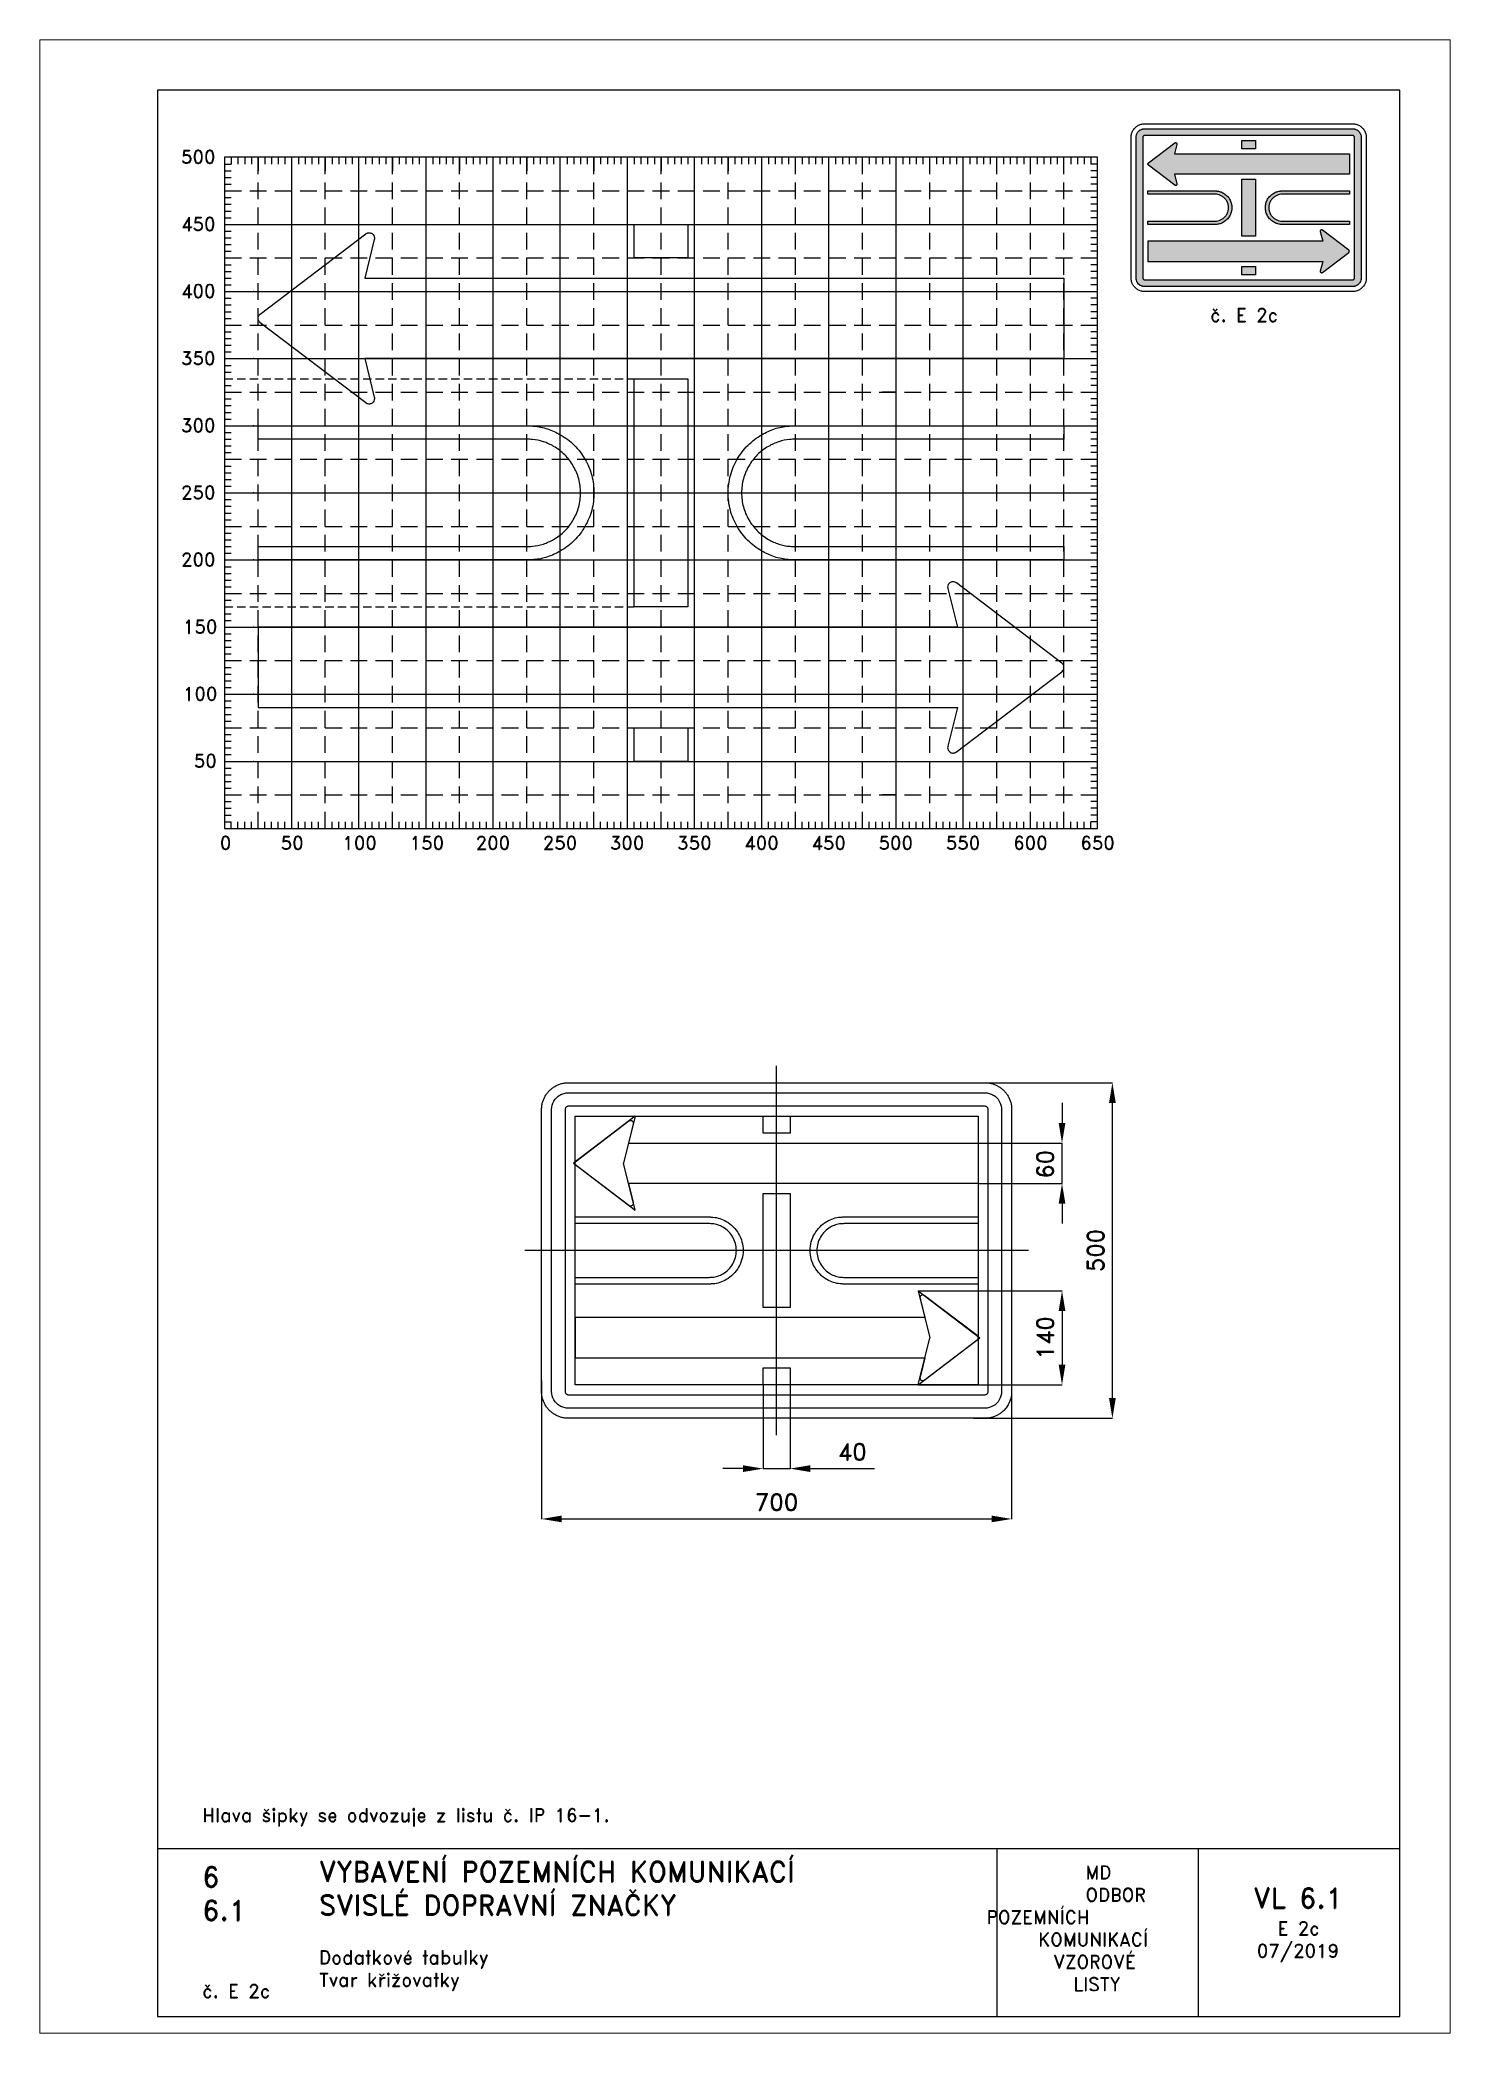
# Paper-space layout 'E 2c' of a CAD drawing. Header units: millimetres. Extents: x 0 to 210, y 0 to 297.
# The model-space entities are those that its viewports show. They can reach past a viewport. Long polylines and large blocks are cut down to what shows.
import ezdxf

# ---------------------------------------------------------------- set-up
doc = ezdxf.new("R2010")
doc.units = ezdxf.units.MM
doc.header["$LTSCALE"] = 5
doc.linetypes.add('ČERCHOVANÁX2', pattern=[2, 1, -0.5, 0, -0.5])
doc.linetypes.add('ČÁRKOVANÁX2', pattern=[1.5, 1, -0.5])
for name, color, linetype in [('Kóty', 2, 'Continuous'), ('Pomocná', 2, 'Continuous'), ('Rozpiska', 7, 'Continuous'), ('Značka', 7, 'Continuous')]:
    doc.layers.add(name, color=color, linetype=linetype)
doc.layers.add('Rámeček', color=6, linetype='Continuous', plot=False)
doc.styles.get("Standard").update_dxf_attribs({"font": 'romand.shx', "height": 25})
doc.dimstyles.get("Standard").update_dxf_attribs({"dimtxt": 25, "dimasz": 30, "dimexe": 0.18, "dimexo": 0.0625, "dimgap": 12.5, "dimtad": 1, "dimdec": 0, "dimzin": 0, "dimdsep": 46, "dimtxsty": 'Standard', "dimcen": 0.09, "dimadec": 0, "dimazin": 0, "dimtfac": 1, "dimtdec": 0, "dimtofl": 0, "dimtmove": 0, "dimatfit": 3, "dimfxl": 1, "dimtolj": 1, "dimtzin": 0, "dimarcsym": 0})

psp = doc.layouts.new('E 2c')

# ---------------------------------------------------------------- texts
at = {"layer": 'Pomocná', "char_height": 2, "attachment_point": 1}
for s, insert in [('\\pi1.41968;500', (19.59, 280.57)), ('\\pi1.41968;450', (19.59, 270.57)), ('\\pi1.41968;400', (19.59, 260.57)), ('\\pi1.41968;350', (19.59, 250.57)), ('\\pi1.41968;300', (19.59, 240.57)), ('\\pi1.41968;250', (19.59, 230.57)), ('\\pi1.41968;200', (19.59, 220.57)), ('\\pi1.70539;150', (19.59, 210.57)), ('\\pi1.70539;100', (19.59, 200.57)), ('\\pi3.32444;50', (19.59, 190.57)), ('\\pi2.6146;0', (24.18, 178.35)), ('\\pi1.66222;50', (34.19, 178.35)), ('\\pi0.85269;100', (44.18, 178.35)), ('\\pi0.85269;150', (54.21, 178.35)), ('\\pi0.70984;200', (64.18, 178.35)), ('\\pi0.70984;250', (74.17, 178.35)), ('\\pi0.70984;300', (84.16, 178.35)), ('\\pi0.70984;350', (94.18, 178.35)), ('\\pi0.70984;400', (104.17, 178.35)), ('\\pi0.70984;450', (114.18, 178.35)), ('\\pi0.70984;500', (124.17, 178.35)), ('\\pi0.70984;550', (134.18, 178.35)), ('\\pi0.75746;600', (144.17, 178.35)), ('\\pi0.75746;650', (154.17, 178.35))]:
    psp.add_mtext_dynamic_manual_height_columns(s, width=6.5625, gutter_width=100, heights=[0], dxfattribs=dict(at, insert=insert))
at = {"layer": 'Rozpiska', "color": 7, "attachment_point": 1}
for s, width, gutter_width, heights, insert, char_height in [('\\pi6.69048;č. E 2c', 25, 75, [0], (167.57, 257), 2), ('\\P\\PHlava šipky se odvozuje z listu č. IP 16-1.', 155.5011, 100, [0], (24.17, 40.15), 2), ('6', 149.0422, 100, [0], (24.17, 24.77), 3), ('{\\C6;VYBAVENÍ POZEMNÍCH KOMUNIKACÍ\\P}SVISLÉ DOPRAVNÍ ZNAČKY{\\H1.34524x; }', 149.0422, 100, [0], (41.56, 25.56), 3), ('\\pi14.7414;{\\C6;MD\\P\\pi2.36044;}ODBOR POZEMNÍCH{\\H1.57143x; }\\P\\pi7.69378;KOMUNIKACÍ{\\H1.5x; }\\P\\pi9.97949;{\\C6;VZOROVÉ\\H1.47619x; \\H0.67742x;\\P\\pi12.93187;LISTY\\H1.26984x; }', 33.1018, 100, [0], (140.95, 24.95), 2), ('\\pi1.03113;{\\H1.5x;\\C6;VL 6.1\\P\\pi4.65016;\\H0.66667x;E 2c\\H1.66666x; \\H0.6x;\\P\\pi1.5549;07/2019\\H1.80159x; }', 16.0623, 100, [0], (179.66, 21.61), 2), ('6.1', 149.0422, 100, [0], (24.17, 19.78), 3), ('{\\C6;Dodatkové tabulky\\P}Tvar křižovatky{\\H1.83333x; }', 149.0422, 100, [0], (41.56, 12.29), 2), ('{\\C6;č. E 2c}', 18.3305, 100, [2.67], (24.17, 7.28), 2)]:
    psp.add_mtext_dynamic_manual_height_columns(s, width=width, gutter_width=gutter_width, heights=heights, dxfattribs=dict(at, insert=insert, char_height=char_height))

msp = doc.modelspace()

# ---------------------------------------------------------------- texts
at = {"layer": 'Kóty', "insert": (400, 128.5), "char_height": 25, "attachment_point": 5, "rotation": 90}
msp.add_mtext('\\A1;60', dxfattribs=at)

# ---------------------------------------------------------------- blocks, each defined once
blk = doc.blocks.new('*D0')
at = {"layer": 'Defpoints', "color": 0, "transparency": 16777216}
for p in [(-20, -200), (20, -200), (20, -325)]:
    blk.add_point(p, dxfattribs=at)
at = {"layer": 'Kóty', "color": 0, "lineweight": -2, "transparency": 16777216}
for p, q in [((-20, -200.1), (-20, -325.2)), ((20, -200.1), (20, -325.2)), ((-50, -325), (-80, -325)), ((50, -325), (145.5, -325))]:
    blk.add_line(p, q, dxfattribs=at)
at = {"layer": 'Kóty', "color": 0, "transparency": 16777216}
for points in [[(-50, -320), (-50, -330), (-20, -325)], [(50, -320), (50, -330), (20, -325)]]:
    blk.add_solid(points, dxfattribs=at)
at = {"layer": 'Kóty', "color": 0, "transparency": 16777216, "insert": (112.7, -300), "char_height": 25, "attachment_point": 5}
blk.add_mtext('\\A1;40', dxfattribs=at)
blk = doc.blocks.new('*D1')
at = {"layer": 'Defpoints', "color": 0, "transparency": 16777216}
for p in [(210.7, -60), (210.7, -200), (425, -200)]:
    blk.add_point(p, dxfattribs=at)
at = {"layer": 'Kóty', "color": 0, "lineweight": -2, "transparency": 16777216}
for p, q in [((210.8, -60), (425.2, -60)), ((425, -90), (425, -170)), ((210.8, -200), (425.2, -200))]:
    blk.add_line(p, q, dxfattribs=at)
at = {"layer": 'Kóty', "color": 0, "transparency": 16777216}
for points in [[(420, -90), (430, -90), (425, -60)], [(420, -170), (430, -170), (425, -200)]]:
    blk.add_solid(points, dxfattribs=at)
at = {"layer": 'Kóty', "color": 0, "transparency": 16777216, "insert": (400, -130), "char_height": 25, "attachment_point": 5, "rotation": 90}
blk.add_mtext('\\A1;140', dxfattribs=at)
blk = doc.blocks.new('*D2')
at = {"layer": 'Defpoints', "color": 0, "transparency": 16777216}
for p in [(280, 250), (500, 250), (293.1, -250)]:
    blk.add_point(p, dxfattribs=at)
at = {"layer": 'Kóty', "color": 0, "lineweight": -2, "transparency": 16777216}
for p, q in [((280, 250), (500.2, 250)), ((500, -220), (500, 220)), ((293.1, -250), (500.2, -250))]:
    blk.add_line(p, q, dxfattribs=at)
at = {"layer": 'Kóty', "color": 0, "transparency": 16777216}
for points in [[(495, 220), (505, 220), (500, 250)], [(495, -220), (505, -220), (500, -250)]]:
    blk.add_solid(points, dxfattribs=at)
at = {"layer": 'Kóty', "color": 0, "transparency": 16777216, "insert": (475, 0), "char_height": 25, "attachment_point": 5, "rotation": 90}
blk.add_mtext('\\A1;500', dxfattribs=at)
blk = doc.blocks.new('*D3')
at = {"layer": 'Defpoints', "color": 0, "transparency": 16777216}
for p in [(-350, -194), (350, -194), (350, -400)]:
    blk.add_point(p, dxfattribs=at)
at = {"layer": 'Kóty', "color": 0, "lineweight": -2, "transparency": 16777216}
for p, q in [((-350, -194), (-350, -400.2)), ((350, -194), (350, -400.2)), ((-320, -400), (320, -400))]:
    blk.add_line(p, q, dxfattribs=at)
at = {"layer": 'Kóty', "color": 0, "transparency": 16777216}
for points in [[(-320, -395), (-320, -405), (-350, -400)], [(320, -395), (320, -405), (350, -400)]]:
    blk.add_solid(points, dxfattribs=at)
at = {"layer": 'Kóty', "color": 0, "transparency": 16777216, "insert": (0, -375), "char_height": 25, "attachment_point": 5}
blk.add_mtext('\\A1;700', dxfattribs=at)

# ---------------------------------------------------------------- dimensions: what is measured, and where the dimension line sits
at = {"layer": 'Kóty'}
for base, p1, p2, picture, middle in [((500, 250), (293.1, -250), (280, 250), '*D2', (475, 0)), ((425, -200), (210.7, -60), (210.7, -200), '*D1', (400, -130))]:
    dim = msp.add_linear_dim(base=base, p1=p1, p2=p2, angle=90, dimstyle='Standard', dxfattribs=at)
    dim.commit()
    dim.dimension.update_dxf_attribs({"geometry": picture, "text_midpoint": middle})
for base, p1, p2, picture, middle in [((350, -400), (-350, -194), (350, -194), '*D3', (0, -375)), ((20, -325), (-20, -200), (20, -200), '*D0', (112.7, -300))]:
    dim = msp.add_linear_dim(base=base, p1=p1, p2=p2, dimstyle='Standard', dxfattribs=at)
    dim.commit()
    dim.dimension.update_dxf_attribs({"geometry": picture, "text_midpoint": middle})

# ---------------------------------------------------------------- linework, layer by layer
at = {"layer": 'Kóty'}
for p, q in [((425, 220), (425, 190)), ((300.1, 160), (425.2, 160)), ((300.1, 100), (425.2, 100)), ((425, 70), (425, 40))]:
    msp.add_line(p, q, dxfattribs=at)
for points in [[(425, 100), (425, 160)], [(-20, -325), (20, -325)]]:
    msp.add_lwpolyline(points, dxfattribs=at)
for points in [[(420, 190), (430, 190), (425, 160)], [(420, 70), (430, 70), (425, 100)]]:
    msp.add_solid(points, dxfattribs=at)
at = {"layer": 'Značka', "color": 6, "linetype": 'ČÁRKOVANÁX2', "ltscale": 2.5}
for p, q in [((-210.7, 200), (-302.7, 130)), ((-210.7, 200), (-228, 130)), ((-302.7, 130), (-210.7, 60)), ((-210.7, 60), (-228, 130)), ((210.7, -60), (302.7, -130)), ((210.7, -60), (228, -130)), ((210.7, -200), (302.7, -130)), ((210.7, -200), (228, -130))]:
    msp.add_line(p, q, dxfattribs=at)
at = {"layer": 'Značka', "color": 6, "linetype": 'ČERCHOVANÁX2', "ltscale": 5}
for points in [[(0, -275), (0, 275)], [(375, 0), (-375, 0)]]:
    msp.add_lwpolyline(points, dxfattribs=at)
at = {"layer": 'Značka', "color": 5}
for points in [[(-310, -250), (-310.2, -250), (-310.3, -250, -0.032177), (-315.5, -249.6, -0.035444), (-320.6, -248.6, -0.036265), (-325.5, -246.9, -0.034422), (-330.1, -244.6, -0.03373), (-334.4, -241.7, -0.034072), (-338.3, -238.3, -0.034204), (-341.7, -234.4, -0.034223), (-344.6, -230.1, -0.034048), (-346.9, -225.5, -0.033416), (-348.6, -220.6, -0.034152), (-349.7, -215.5, -0.036741), (-350, -210.3), (-350, -210.2), (-350, -210), (-350, 210), (-350, 210.2), (-350, 210.3, -0.032179), (-349.6, 215.5, -0.035443), (-348.6, 220.6, -0.036259), (-346.9, 225.5, -0.034419), (-344.6, 230.1, -0.033729), (-341.7, 234.4, -0.034073), (-338.3, 238.3, -0.034191), (-334.4, 241.7, -0.034225), (-330.1, 244.6, -0.034056), (-325.5, 246.9, -0.033414), (-320.6, 248.6, -0.034128), (-315.5, 249.7, -0.036743), (-310.3, 250), (-310.2, 250), (-310, 250), (310, 250), (310.2, 250), (310.3, 250, -0.032183), (315.5, 249.6, -0.035447), (320.6, 248.6, -0.036274), (325.5, 246.9, -0.034414), (330.1, 244.6, -0.033745), (334.4, 241.7, -0.034097), (338.3, 238.3, -0.034187), (341.7, 234.4, -0.034206), (344.6, 230.1, -0.034029), (346.9, 225.5), (348.6, 220.6), (349.7, 215.5), (350, 210.3), (350, 210.2), (350, 210), (350, -210), (350, -210.2), (350, -210.3), (349.6, -215.5), (348.6, -220.6), (346.9, -225.5), (344.6, -230.1), (341.7, -234.4), (338.3, -238.3, -0.034234), (334.4, -241.7, -0.034205), (330.1, -244.6, -0.03403), (325.5, -246.9, -0.033421), (320.6, -248.6, -0.034122), (315.5, -249.7, -0.036743), (310.3, -250), (310.2, -250), (310, -250), (-310, -250)], [(-310, -235), (-310.1, -235), (-310.2, -235, -0.032182), (-313.4, -234.8, -0.03544), (-316.6, -234.1, -0.036256), (-319.7, -233.1, -0.034429), (-322.6, -231.6, -0.033711), (-325.2, -229.8), (-327.7, -227.7), (-329.8, -225.3), (-331.6, -222.6), (-333.1, -219.7), (-334.1, -216.6), (-334.8, -213.4), (-335, -210.2), (-335, -210.1), (-335, -210), (-335, 210), (-335, 210.1), (-335, 210.2), (-334.8, 213.4), (-334.1, 216.6), (-333.1, 219.7), (-331.6, 222.6, -0.033727), (-329.8, 225.3, -0.034118), (-327.7, 227.7, -0.03418), (-325.2, 229.8, -0.034225), (-322.6, 231.6, -0.034026), (-319.7, 233.1, -0.033406), (-316.6, 234.1, -0.034133), (-313.4, 234.8, -0.036735), (-310.2, 235), (-310.1, 235), (-310, 235), (310, 235), (310.1, 235), (310.2, 235, -0.032197), (313.4, 234.8, -0.035414), (316.6, 234.1, -0.036225), (319.7, 233.1, -0.034383), (322.6, 231.6, -0.033695), (325.2, 229.8), (327.7, 227.7), (329.8, 225.3), (331.6, 222.6), (333.1, 219.7), (334.1, 216.6), (334.8, 213.4), (335, 210.2), (335, 210.1), (335, 210), (335, -210), (335, -210.1), (335, -210.2), (334.8, -213.4), (334.1, -216.6), (333.1, -219.7), (331.6, -222.6), (329.8, -225.3), (327.7, -227.7), (325.2, -229.8), (322.6, -231.6), (319.7, -233.1, -0.033376), (316.6, -234.1, -0.034134), (313.4, -234.8, -0.036748), (310.2, -235), (310.1, -235), (310, -235), (-310, -235)], [(-310, -215), (310, -215), (310, -215), (310, -215, 0.032191), (310.7, -215), (311.3, -214.8), (311.9, -214.6), (312.5, -214.3), (313.1, -214), (313.5, -213.5), (314, -213.1), (314.3, -212.5), (314.6, -211.9), (314.8, -211.3), (315, -210.7), (315, -210), (315, -210), (315, -210), (315, 210), (315, 210), (315, 210), (314.9, 210.7), (314.8, 211.3), (314.6, 211.9), (314.3, 212.5), (314, 213.1), (313.5, 213.5), (313.1, 214), (312.5, 214.3), (311.9, 214.6), (311.3, 214.8), (310.7, 215, 0.036708), (310, 215), (310, 215), (310, 215), (-310, 215), (-310, 215), (-310, 215, 0.032266), (-310.7, 215, 0.035358), (-311.3, 214.8), (-311.9, 214.6), (-312.5, 214.3), (-313.1, 214), (-313.5, 213.5), (-314, 213.1), (-314.3, 212.5), (-314.6, 211.9), (-314.8, 211.3), (-315, 210.7), (-315, 210), (-315, 210), (-315, 210), (-315, -210), (-315, -210), (-315, -210), (-314.9, -210.7), (-314.8, -211.3), (-314.6, -211.9), (-314.3, -212.5), (-314, -213.1), (-313.5, -213.5), (-313.1, -214), (-312.5, -214.3), (-311.9, -214.6), (-311.3, -214.8), (-310.7, -215, 0.036731), (-310, -215), (-310, -215), (-310, -215)], [(297.3, 160), (300, 160), (300, 100), (257, 100), (-220.6, 100), (-213.5, 71.3), (-213.4, 71.1), (-213.4, 70.9), (-213.4, 70.1), (-213.5, 69.3), (-213.8, 68.3), (-214.4, 67.5), (-215.2, 66.9), (-216.1, 66.4, -0.064857), (-217.1, 66.2, -0.063643), (-218.1, 66.2, -0.052734), (-218.9, 66.4), (-219.6, 66.8), (-219.8, 66.9), (-219.9, 67), (-298.4, 126.7), (-298.5, 126.9), (-298.7, 127), (-299.2, 127.5), (-299.6, 128.2), (-299.9, 129.1), (-300, 130), (-299.9, 130.9), (-299.6, 131.8), (-299.2, 132.5), (-298.7, 133), (-298.5, 133.1), (-298.4, 133.3), (-219.9, 193), (-219.8, 193.1), (-219.6, 193.2), (-218.9, 193.6, -0.052722), (-218.1, 193.8, -0.065553), (-217.1, 193.8, -0.065506), (-216.1, 193.6, -0.065288), (-215.2, 193.1), (-214.4, 192.5), (-213.8, 191.7), (-213.5, 190.7), (-213.3, 189.9), (-213.4, 189.1), (-213.4, 188.9), (-213.5, 188.7), (-220.6, 160), (297.3, 160)], [(-300, -40), (-100, -40, 0.003573), (-97.9, -39.9, 0.010736), (-95.8, -39.8, 0.055804), (-87.7, -38.1, 0.055978), (-80, -34.6, 0.069591), (-71.7, -28.3, 0.069566), (-65.4, -20, 0.069477), (-61.3, -10.4, 0.069018), (-60, 0, 0.068827), (-61.3, 10.4, 0.069168), (-65.4, 20, 0.068986), (-71.7, 28.3, 0.067659), (-80, 34.6, 0.055955), (-87.7, 38.1, 0.06096), (-95.8, 39.8, 0.012212), (-97.9, 39.9), (-100, 40), (-300, 40), (-300, 50), (-100, 50, -0.003585), (-97.4, 49.9, -0.010741), (-94.8, 49.7, -0.055751), (-84.6, 47.6, -0.055968), (-75, 43.3, -0.069586), (-64.6, 35.4, -0.069551), (-56.7, 25, -0.069488), (-51.6, 13, -0.069046), (-50, 0, -0.068831), (-51.6, -13, -0.069148), (-56.7, -25, -0.068975), (-64.6, -35.4, -0.067617), (-75, -43.3, -0.055982), (-84.6, -47.7, -0.061114), (-94.8, -49.7, -0.012248), (-97.4, -49.9, -0.004089), (-100, -50), (-300, -50), (-300, -40)], [(300, -40), (300, -50), (100, -50, -0.003597), (97.4, -49.9, -0.010765), (94.8, -49.7, -0.055835), (84.6, -47.6, -0.055996), (75, -43.3, -0.069571), (64.6, -35.4, -0.069545), (56.7, -25, -0.069469), (51.6, -13, -0.069027), (50, 0, -0.06885), (51.6, 13, -0.069165), (56.7, 25, -0.068981), (64.6, 35.4, -0.067617), (75, 43.3, -0.055968), (84.6, 47.7, -0.061012), (94.8, 49.7, -0.012213), (97.4, 49.9, -0.004066), (100, 50), (300, 50), (300, 40), (100, 40, 0.003573), (97.9, 39.9, 0.010707), (95.8, 39.8, 0.055702), (87.7, 38.1, 0.055975), (80, 34.6, 0.069612), (71.7, 28.3, 0.069573), (65.4, 20, 0.069455), (61.3, 10.4, 0.069041), (60, 0, 0.068851), (61.3, -10.4, 0.069147), (65.4, -20, 0.068962), (71.7, -28.3, 0.067618), (80, -34.6, 0.055989), (87.7, -38.1, 0.061081), (95.8, -39.8, 0.012242), (97.9, -39.9), (100, -40), (300, -40)], [(-297.3, -100), (-300, -100), (-300, -160), (-257, -160), (220.6, -160), (213.5, -188.7), (213.4, -188.9), (213.4, -189.1), (213.4, -189.9), (213.5, -190.7), (213.8, -191.7), (214.4, -192.5), (215.2, -193.1), (216.1, -193.6, 0.064876), (217.1, -193.8, 0.063662), (218.1, -193.8, 0.052718), (218.9, -193.6), (219.6, -193.2), (219.8, -193.1), (219.9, -193), (298.4, -133.3), (298.5, -133.1), (298.7, -133), (299.2, -132.5), (299.6, -131.8), (299.9, -130.9), (300, -130), (299.9, -129.1), (299.6, -128.2), (299.2, -127.5), (298.7, -127), (298.5, -126.9), (298.4, -126.7), (219.9, -67), (219.8, -66.9), (219.6, -66.8), (218.9, -66.4), (218.1, -66.2, 0.065495), (217.1, -66.2, 0.065446), (216.1, -66.4), (215.2, -66.9), (214.4, -67.5), (213.8, -68.3), (213.5, -69.3), (213.3, -70.1), (213.4, -70.9), (213.4, -71.1), (213.5, -71.3), (220.6, -100), (-297.3, -100)]]:
    msp.add_lwpolyline(points, format="xyb", dxfattribs=at)
at = {"layer": 'Značka', "color": 6, "linetype": 'ČÁRKOVANÁX2', "ltscale": 2.5}
msp.add_lwpolyline([(300, -200), (-300, -200), (-300, 200), (300, 200), (300, -200)], dxfattribs=at)
at = {"layer": 'Značka', "color": 5}
for points in [[(20, 200), (20, 175), (-20, 175), (-20, 200), (20, 200)], [(20, -85), (-20, -85), (-20, 85), (20, 85), (20, -85)], [(-20, -200), (-20, -175), (20, -175), (20, -200), (-20, -200)]]:
    msp.add_lwpolyline(points, dxfattribs=at)

msp.set_redraw_order([(e.dxf.handle, doc.entitydb.next_handle()) for e in msp.query("TEXT MTEXT ATTDEF DIMENSION ARC_DIMENSION")])  # texts and dimensions are drawn at this point

# ---------------------------------------------------------------- hatches: boundary and pattern name
at = {"layer": 'Značka'}
h = psp.add_hatch(color=249, dxfattribs=at)
h.dxf.hatch_style = 1
edge = h.paths.add_edge_path()
edge.add_line((164.5, 260.25), (164.49, 260.25))
edge.add_line((164.49, 260.25), (164.49, 260.25))
edge.add_arc((164.5, 261.5), 1.26, 262.2987, 269.6717, ccw=False)
edge.add_arc((164.48, 261.4), 1.15, 254.2327, 262.3516, ccw=False)
edge.add_arc((164.45, 261.37), 1.12, 247.1262, 255.4319, ccw=False)
edge.add_arc((164.47, 261.43), 1.18, 239.3491, 247.2366, ccw=False)
edge.add_arc((164.47, 261.46), 1.2, 232.3943, 240.1175, ccw=False)
edge.add_line((163.74, 260.51), (163.62, 260.61))
edge.add_line((163.62, 260.61), (163.51, 260.73))
edge.add_line((163.51, 260.73), (163.42, 260.87))
edge.add_line((163.42, 260.87), (163.35, 261.01))
edge.add_line((163.35, 261.01), (163.29, 261.17))
edge.add_line((163.29, 261.17), (163.26, 261.33))
edge.add_line((163.26, 261.33), (163.25, 261.49))
edge.add_line((163.25, 261.49), (163.25, 261.49))
edge.add_line((163.25, 261.49), (163.25, 261.5))
edge.add_line((163.25, 261.5), (163.25, 282.5))
edge.add_line((163.25, 282.5), (163.25, 282.5))
edge.add_line((163.25, 282.5), (163.25, 282.51))
edge.add_line((163.25, 282.51), (163.26, 282.67))
edge.add_line((163.26, 282.67), (163.29, 282.83))
edge.add_line((163.29, 282.83), (163.35, 282.98))
edge.add_line((163.35, 282.98), (163.42, 283.12))
edge.add_arc((164.46, 282.53), 1.2, 142.3878, 150.1144, ccw=False)
edge.add_arc((164.45, 282.54), 1.19, 134.6878, 142.5039, ccw=False)
edge.add_arc((164.46, 282.55), 1.19, 127.5201, 135.3506, ccw=False)
edge.add_arc((164.46, 282.55), 1.18, 119.7943, 127.635, ccw=False)
edge.add_arc((164.48, 282.55), 1.19, 112.6358, 120.4311, ccw=False)
edge.add_arc((164.49, 282.53), 1.21, 105.0788, 112.7322, ccw=False)
edge.add_arc((164.49, 282.56), 1.19, 97.9879, 105.8076, ccw=False)
edge.add_arc((164.48, 282.65), 1.1, 89.6124, 98.0276, ccw=False)
edge.add_line((164.49, 283.75), (164.49, 283.75))
edge.add_line((164.49, 283.75), (164.5, 283.75))
edge.add_line((164.5, 283.75), (195.5, 283.75))
edge.add_line((195.5, 283.75), (195.5, 283.75))
edge.add_line((195.5, 283.75), (195.51, 283.75))
edge.add_arc((195.5, 282.49), 1.25, 82.2969, 89.6735, ccw=False)
edge.add_arc((195.52, 282.6), 1.15, 74.2358, 82.3486, ccw=False)
edge.add_arc((195.55, 282.62), 1.12, 67.1297, 75.4284, ccw=False)
edge.add_arc((195.53, 282.56), 1.18, 59.3545, 67.2313, ccw=False)
edge.add_arc((195.53, 282.54), 1.2, 52.3962, 60.1156, ccw=False)
edge.add_line((196.26, 283.49), (196.38, 283.38))
edge.add_line((196.38, 283.38), (196.49, 283.26))
edge.add_line((196.49, 283.26), (196.58, 283.12))
edge.add_line((196.58, 283.12), (196.65, 282.98))
edge.add_line((196.65, 282.98), (196.71, 282.83))
edge.add_line((196.71, 282.83), (196.74, 282.67))
edge.add_line((196.74, 282.67), (196.75, 282.51))
edge.add_line((196.75, 282.51), (196.75, 282.5))
edge.add_line((196.75, 282.5), (196.75, 282.5))
edge.add_line((196.75, 282.5), (196.75, 261.5))
edge.add_line((196.75, 261.5), (196.75, 261.49))
edge.add_line((196.75, 261.49), (196.75, 261.49))
edge.add_line((196.75, 261.49), (196.74, 261.33))
edge.add_line((196.74, 261.33), (196.71, 261.17))
edge.add_line((196.71, 261.17), (196.65, 261.01))
edge.add_line((196.65, 261.01), (196.58, 260.87))
edge.add_line((196.58, 260.87), (196.49, 260.73))
edge.add_line((196.49, 260.73), (196.38, 260.61))
edge.add_line((196.38, 260.61), (196.26, 260.51))
edge.add_line((196.26, 260.51), (196.13, 260.42))
edge.add_line((196.13, 260.42), (195.98, 260.34))
edge.add_arc((195.51, 261.46), 1.21, 285.0824, 292.7286, ccw=False)
edge.add_arc((195.51, 261.44), 1.19, 277.9877, 285.8077, ccw=False)
edge.add_arc((195.52, 261.35), 1.1, 269.6109, 278.0291, ccw=False)
edge.add_line((195.51, 260.25), (195.5, 260.25))
edge.add_line((195.5, 260.25), (195.5, 260.25))
edge.add_line((195.5, 260.25), (164.5, 260.25))
edge = h.paths.add_edge_path(flags=16)
edge.add_line((164.5, 261.25), (195.5, 261.25))
edge.add_line((195.5, 261.25), (195.5, 261.25))
edge.add_line((195.5, 261.25), (195.5, 261.25))
edge.add_arc((195.5, 261.5), 0.249, 270.3345, 277.7095)
edge.add_line((195.53, 261.25), (195.57, 261.26))
edge.add_line((195.57, 261.26), (195.6, 261.27))
edge.add_line((195.6, 261.27), (195.63, 261.28))
edge.add_line((195.63, 261.28), (195.65, 261.3))
edge.add_line((195.65, 261.3), (195.68, 261.32))
edge.add_line((195.68, 261.32), (195.7, 261.34))
edge.add_line((195.7, 261.34), (195.72, 261.37))
edge.add_line((195.72, 261.37), (195.73, 261.4))
edge.add_line((195.73, 261.4), (195.74, 261.43))
edge.add_line((195.74, 261.43), (195.75, 261.46))
edge.add_line((195.75, 261.46), (195.75, 261.5))
edge.add_line((195.75, 261.5), (195.75, 261.5))
edge.add_line((195.75, 261.5), (195.75, 261.5))
edge.add_line((195.75, 261.5), (195.75, 282.5))
edge.add_line((195.75, 282.5), (195.75, 282.5))
edge.add_line((195.75, 282.5), (195.75, 282.5))
edge.add_line((195.75, 282.5), (195.75, 282.53))
edge.add_line((195.75, 282.53), (195.74, 282.56))
edge.add_line((195.74, 282.56), (195.73, 282.59))
edge.add_line((195.73, 282.59), (195.72, 282.62))
edge.add_line((195.72, 282.62), (195.7, 282.65))
edge.add_line((195.7, 282.65), (195.68, 282.67))
edge.add_line((195.68, 282.67), (195.65, 282.7))
edge.add_line((195.65, 282.7), (195.63, 282.71))
edge.add_line((195.63, 282.71), (195.6, 282.73))
edge.add_line((195.6, 282.73), (195.57, 282.74))
edge.add_line((195.57, 282.74), (195.53, 282.74))
edge.add_arc((195.5, 282.53), 0.219, 81.9517, 90.3607)
edge.add_line((195.5, 282.75), (195.5, 282.75))
edge.add_line((195.5, 282.75), (195.5, 282.75))
edge.add_line((195.5, 282.75), (164.5, 282.75))
edge.add_line((164.5, 282.75), (164.5, 282.75))
edge.add_line((164.5, 282.75), (164.5, 282.75))
edge.add_arc((164.5, 282.5), 0.249, 90.3259, 97.7181)
edge.add_arc((164.5, 282.52), 0.231, 97.6038, 105.7038)
edge.add_line((164.43, 282.74), (164.4, 282.73))
edge.add_line((164.4, 282.73), (164.37, 282.71))
edge.add_line((164.37, 282.71), (164.35, 282.7))
edge.add_line((164.35, 282.7), (164.32, 282.67))
edge.add_line((164.32, 282.67), (164.3, 282.65))
edge.add_line((164.3, 282.65), (164.28, 282.62))
edge.add_line((164.28, 282.62), (164.27, 282.59))
edge.add_line((164.27, 282.59), (164.26, 282.56))
edge.add_line((164.26, 282.56), (164.25, 282.53))
edge.add_line((164.25, 282.53), (164.25, 282.5))
edge.add_line((164.25, 282.5), (164.25, 282.5))
edge.add_line((164.25, 282.5), (164.25, 282.5))
edge.add_line((164.25, 282.5), (164.25, 261.5))
edge.add_line((164.25, 261.5), (164.25, 261.5))
edge.add_line((164.25, 261.5), (164.25, 261.5))
edge.add_line((164.25, 261.5), (164.25, 261.46))
edge.add_line((164.25, 261.46), (164.26, 261.43))
edge.add_line((164.26, 261.43), (164.27, 261.4))
edge.add_line((164.27, 261.4), (164.28, 261.37))
edge.add_line((164.28, 261.37), (164.3, 261.34))
edge.add_line((164.3, 261.34), (164.32, 261.32))
edge.add_line((164.32, 261.32), (164.35, 261.3))
edge.add_line((164.35, 261.3), (164.37, 261.28))
edge.add_line((164.37, 261.28), (164.4, 261.27))
edge.add_line((164.4, 261.27), (164.43, 261.26))
edge.add_line((164.43, 261.26), (164.47, 261.25))
edge.add_arc((164.5, 261.47), 0.219, 261.949, 270.3634)
edge.add_line((164.5, 261.25), (164.5, 261.25))
edge.add_line((164.5, 261.25), (164.5, 261.25))
h = psp.add_hatch(color=249, dxfattribs=at)
h.dxf.hatch_style = 1
edge = h.paths.add_edge_path()
edge.add_line((165.13, 267), (165, 267))
edge.add_line((165, 267), (165, 264))
edge.add_line((165, 264), (167.15, 264))
edge.add_line((167.15, 264), (191.03, 264))
edge.add_line((191.03, 264), (190.67, 262.56))
edge.add_line((190.67, 262.56), (190.67, 262.55))
edge.add_line((190.67, 262.55), (190.67, 262.54))
edge.add_line((190.67, 262.54), (190.67, 262.5))
edge.add_line((190.67, 262.5), (190.67, 262.46))
edge.add_line((190.67, 262.46), (190.69, 262.41))
edge.add_line((190.69, 262.41), (190.72, 262.37))
edge.add_line((190.72, 262.37), (190.76, 262.34))
edge.add_line((190.76, 262.34), (190.8, 262.32))
edge.add_arc((190.87, 262.5), 0.194, 250.1465, 264.9941)
edge.add_arc((190.87, 262.51), 0.199, 264.926, 279.4966)
edge.add_arc((190.88, 262.5), 0.191, 278.1389, 290.2099)
edge.add_line((190.94, 262.32), (190.98, 262.34))
edge.add_line((190.98, 262.34), (190.99, 262.34))
edge.add_line((190.99, 262.34), (191, 262.35))
edge.add_line((191, 262.35), (194.92, 265.33))
edge.add_line((194.92, 265.33), (194.93, 265.34))
edge.add_line((194.93, 265.34), (194.93, 265.35))
edge.add_line((194.93, 265.35), (194.96, 265.37))
edge.add_line((194.96, 265.37), (194.98, 265.41))
edge.add_line((194.98, 265.41), (194.99, 265.45))
edge.add_line((194.99, 265.45), (195, 265.5))
edge.add_line((195, 265.5), (194.99, 265.54))
edge.add_line((194.99, 265.54), (194.98, 265.59))
edge.add_line((194.98, 265.59), (194.96, 265.62))
edge.add_line((194.96, 265.62), (194.93, 265.65))
edge.add_line((194.93, 265.65), (194.93, 265.65))
edge.add_line((194.93, 265.65), (194.92, 265.66))
edge.add_line((194.92, 265.66), (191, 268.65))
edge.add_line((191, 268.65), (190.99, 268.65))
edge.add_line((190.99, 268.65), (190.98, 268.66))
edge.add_line((190.98, 268.66), (190.94, 268.67))
edge.add_line((190.94, 268.67), (190.9, 268.68))
edge.add_arc((190.87, 268.49), 0.194, 80.1243, 95.1133)
edge.add_arc((190.87, 268.5), 0.193, 95.108, 110.0857)
edge.add_line((190.8, 268.68), (190.76, 268.65))
edge.add_line((190.76, 268.65), (190.72, 268.62))
edge.add_line((190.72, 268.62), (190.69, 268.58))
edge.add_line((190.69, 268.58), (190.67, 268.53))
edge.add_line((190.67, 268.53), (190.67, 268.49))
edge.add_line((190.67, 268.49), (190.67, 268.45))
edge.add_line((190.67, 268.45), (190.67, 268.44))
edge.add_line((190.67, 268.44), (190.67, 268.43))
edge.add_line((190.67, 268.43), (191.03, 267))
edge.add_line((191.03, 267), (165.13, 267))
edge = h.paths.add_edge_path()
edge.add_line((194.87, 280), (195, 280))
edge.add_line((195, 280), (195, 277))
edge.add_line((195, 277), (192.85, 277))
edge.add_line((192.85, 277), (168.97, 277))
edge.add_line((168.97, 277), (169.33, 275.56))
edge.add_line((169.33, 275.56), (169.33, 275.55))
edge.add_line((169.33, 275.55), (169.33, 275.54))
edge.add_line((169.33, 275.54), (169.33, 275.5))
edge.add_line((169.33, 275.5), (169.33, 275.46))
edge.add_line((169.33, 275.46), (169.31, 275.41))
edge.add_line((169.31, 275.41), (169.28, 275.37))
edge.add_line((169.28, 275.37), (169.24, 275.34))
edge.add_line((169.24, 275.34), (169.19, 275.32))
edge.add_arc((169.13, 275.5), 0.194, 275.0081, 289.8514, ccw=False)
edge.add_arc((169.13, 275.51), 0.199, 260.5055, 275.0718, ccw=False)
edge.add_arc((169.12, 275.5), 0.191, 249.7883, 261.8628, ccw=False)
edge.add_line((169.06, 275.32), (169.02, 275.34))
edge.add_line((169.02, 275.34), (169.01, 275.34))
edge.add_line((169.01, 275.34), (169, 275.35))
edge.add_line((169, 275.35), (165.08, 278.33))
edge.add_line((165.08, 278.33), (165.07, 278.34))
edge.add_line((165.07, 278.34), (165.07, 278.35))
edge.add_line((165.07, 278.35), (165.04, 278.37))
edge.add_line((165.04, 278.37), (165.02, 278.41))
edge.add_line((165.02, 278.41), (165, 278.45))
edge.add_line((165, 278.45), (165, 278.5))
edge.add_line((165, 278.5), (165, 278.54))
edge.add_line((165, 278.54), (165.02, 278.59))
edge.add_line((165.02, 278.59), (165.04, 278.62))
edge.add_line((165.04, 278.62), (165.07, 278.65))
edge.add_line((165.07, 278.65), (165.07, 278.65))
edge.add_line((165.07, 278.65), (165.08, 278.66))
edge.add_line((165.08, 278.66), (169, 281.65))
edge.add_line((169, 281.65), (169.01, 281.65))
edge.add_line((169.01, 281.65), (169.02, 281.66))
edge.add_line((169.02, 281.66), (169.06, 281.67))
edge.add_arc((169.12, 281.5), 0.191, 98.3455, 110.4173, ccw=False)
edge.add_arc((169.13, 281.49), 0.194, 84.8801, 99.8823, ccw=False)
edge.add_arc((169.13, 281.5), 0.192, 69.9074, 84.8988, ccw=False)
edge.add_arc((169.13, 281.49), 0.193, 56.527, 71.4688, ccw=False)
edge.add_line((169.24, 281.65), (169.28, 281.62))
edge.add_line((169.28, 281.62), (169.31, 281.58))
edge.add_line((169.31, 281.58), (169.33, 281.53))
edge.add_line((169.33, 281.53), (169.33, 281.49))
edge.add_line((169.33, 281.49), (169.33, 281.45))
edge.add_line((169.33, 281.45), (169.33, 281.44))
edge.add_line((169.33, 281.44), (169.33, 281.43))
edge.add_line((169.33, 281.43), (168.97, 280))
edge.add_line((168.97, 280), (194.87, 280))
edge = h.paths.add_edge_path()
edge.add_line((165, 270), (175, 270))
edge.add_arc((174.78, 277.31), 7.32, 271.7552, 272.5742)
edge.add_arc((174.99, 272.44), 2.44, 272.5747, 275.0352)
edge.add_arc((175.04, 271.87), 1.87, 275.2183, 287.9943)
edge.add_arc((175.04, 271.88), 1.88, 287.9412, 300.757)
edge.add_arc((175.08, 271.91), 1.89, 299.1099, 315.0333)
edge.add_arc((175.08, 271.92), 1.89, 314.9772, 330.8949)
edge.add_arc((175.11, 271.97), 1.89, 329.1341, 345.0316)
edge.add_arc((175.1, 271.97), 1.9, 345.0147, 360.8074)
edge.add_arc((175.09, 272.02), 1.91, 359.2674, 375.0166)
edge.add_arc((175.1, 272.03), 1.9, 14.9574, 30.7844)
edge.add_arc((175.07, 272.07), 1.9, 29.3043, 45.0898)
edge.add_arc((175.04, 272.04), 1.94, 45.0447, 60.5275)
edge.add_arc((175.03, 272.11), 1.89, 58.9789, 71.7894)
edge.add_arc((175.08, 272.28), 1.71, 71.7064, 85.6602)
edge.add_arc((175.01, 271.85), 2.14, 84.6593, 87.4579)
edge.add_line((175.1, 273.99), (175, 274))
edge.add_line((175, 274), (165, 274))
edge.add_line((165, 274), (165, 274.5))
edge.add_line((165, 274.5), (175, 274.5))
edge.add_arc((174.72, 265.39), 9.11, 87.395, 88.2166, ccw=False)
edge.add_arc((174.99, 271.44), 3.06, 84.9696, 87.4312, ccw=False)
edge.add_arc((175.05, 272.15), 2.34, 72.0009, 84.7648, ccw=False)
edge.add_arc((175.05, 272.14), 2.35, 59.241, 72.0546, ccw=False)
edge.add_arc((175.1, 272.1), 2.36, 44.9583, 60.8807, ccw=False)
edge.add_arc((175.1, 272.1), 2.36, 29.1276, 45.0419, ccw=False)
edge.add_arc((175.14, 272.04), 2.36, 14.9365, 30.8363, ccw=False)
edge.add_arc((175.12, 272.03), 2.38, -0.7778, 15.0213, ccw=False)
edge.add_arc((175.12, 271.97), 2.38, -15.0387, 0.7114, ccw=False)
edge.add_arc((175.13, 271.96), 2.37, 329.2377, 345.0601, ccw=False)
edge.add_arc((175.09, 271.91), 2.38, 314.9013, 330.6844, ccw=False)
edge.add_arc((175.05, 271.95), 2.43, 299.4927, 314.9658, ccw=False)
edge.add_arc((175.04, 271.85), 2.36, 288.2268, 301.0435, ccw=False)
edge.add_arc((175.1, 271.64), 2.14, 274.3155, 288.3044, ccw=False)
edge.add_arc((175.01, 272.18), 2.68, 272.505, 275.3118, ccw=False)
edge.add_arc((174.78, 277.48), 7.98, 271.5721, 272.5093, ccw=False)
edge.add_line((175, 269.5), (165, 269.5))
edge.add_line((165, 269.5), (165, 270))
h.paths.add_polyline_path([(181, 267.75), (179, 267.75), (179, 276.25), (181, 276.25)])
h.paths.add_polyline_path([(179, 262), (179, 263.25), (181, 263.25), (181, 262)])
h.paths.add_polyline_path([(181, 282), (181, 280.75), (179, 280.75), (179, 282)])
edge = h.paths.add_edge_path()
edge.add_line((195, 270), (195, 269.5))
edge.add_line((195, 269.5), (185, 269.5))
edge.add_arc((185.28, 278.57), 9.08, 267.4156, 268.2399, ccw=False)
edge.add_arc((185, 272.55), 3.05, 264.9887, 267.4557, ccw=False)
edge.add_arc((184.95, 271.84), 2.34, 251.9966, 264.7798, ccw=False)
edge.add_arc((184.95, 271.85), 2.35, 239.2329, 252.0527, ccw=False)
edge.add_arc((184.9, 271.89), 2.36, 224.9566, 240.8755, ccw=False)
edge.add_arc((184.9, 271.9), 2.36, 209.1257, 225.0385, ccw=False)
edge.add_arc((184.86, 271.96), 2.36, 194.9386, 210.8342, ccw=False)
edge.add_arc((184.88, 271.96), 2.38, 179.2244, 195.0191, ccw=False)
edge.add_arc((184.88, 272.03), 2.38, 164.9592, 180.7136, ccw=False)
edge.add_arc((184.87, 272.03), 2.37, 149.2358, 165.062, ccw=False)
edge.add_arc((184.91, 272.08), 2.38, 134.9007, 150.685, ccw=False)
edge.add_arc((184.94, 272.05), 2.43, 119.4857, 134.9589, ccw=False)
edge.add_arc((184.96, 272.14), 2.36, 108.2233, 121.037, ccw=False)
edge.add_arc((184.9, 272.35), 2.14, 94.3326, 108.2981, ccw=False)
edge.add_arc((184.99, 271.81), 2.69, 92.5308, 95.3296, ccw=False)
edge.add_arc((185.22, 266.47), 8.03, 91.5967, 92.5286, ccw=False)
edge.add_line((185, 274.5), (195, 274.5))
edge.add_line((195, 274.5), (195, 274))
edge.add_line((195, 274), (185, 274))
edge.add_arc((185.23, 266.68), 7.32, 91.7826, 92.6015)
edge.add_arc((185.01, 271.55), 2.45, 92.6054, 95.0591)
edge.add_arc((184.96, 272.12), 1.88, 95.2434, 107.9962)
edge.add_arc((184.96, 272.11), 1.88, 107.9291, 120.7442)
edge.add_arc((184.92, 272.08), 1.89, 119.1031, 135.0314)
edge.add_arc((184.92, 272.08), 1.89, 134.973, 150.8925)
edge.add_arc((184.89, 272.03), 1.89, 149.1366, 165.0291)
edge.add_arc((184.9, 272.02), 1.9, 165.012, 180.81)
edge.add_arc((184.91, 271.97), 1.91, 179.2647, 195.0193)
edge.add_arc((184.9, 271.97), 1.9, 194.9598, 210.782)
edge.add_arc((184.93, 271.93), 1.9, 209.3071, 225.087)
edge.add_arc((184.96, 271.96), 1.94, 225.0407, 240.514)
edge.add_arc((184.97, 271.88), 1.88, 238.9627, 251.7809)
edge.add_arc((184.92, 271.71), 1.71, 251.7062, 265.6874)
edge.add_arc((184.99, 272.14), 2.14, 264.6832, 267.4886)
edge.add_line((184.9, 270), (185, 270))
edge.add_line((185, 270), (195, 270))

# ---------------------------------------------------------------- linework, layer by layer
psp.add_line((27.5, 179.5), (32.5, 179.5))
at = {"layer": 'Pomocná'}
for p, q in [((28.5, 279.5), (28.5, 278.5)), ((29.5, 279.5), (29.5, 278.5)), ((30.5, 279.5), (30.5, 278.5)), ((31.5, 279.5), (31.5, 278.5)), ((32.5, 279.5), (32.5, 277.5)), ((33.5, 279.5), (33.5, 278.5)), ((34.5, 279.5), (34.5, 278.5)), ((35.5, 279.5), (35.5, 278.5)), ((36.5, 279.5), (36.5, 278.5)), ((38.5, 279.5), (38.5, 278.5)), ((39.5, 279.5), (39.5, 278.5)), ((40.5, 279.5), (40.5, 278.5)), ((41.5, 279.5), (41.5, 278.5)), ((42.5, 279.5), (42.5, 277.5)), ((43.5, 279.5), (43.5, 278.5)), ((44.5, 279.5), (44.5, 278.5)), ((45.5, 279.5), (45.5, 278.5)), ((46.5, 279.5), (46.5, 278.5)), ((48.5, 279.5), (48.5, 278.5)), ((49.5, 279.5), (49.5, 278.5)), ((50.5, 279.5), (50.5, 278.5)), ((51.5, 279.5), (51.5, 278.5)), ((52.5, 279.5), (52.5, 277.5)), ((53.5, 279.5), (53.5, 278.5)), ((54.5, 279.5), (54.5, 278.5)), ((55.5, 279.5), (55.5, 278.5)), ((56.5, 279.5), (56.5, 278.5)), ((58.5, 279.5), (58.5, 278.5)), ((59.5, 279.5), (59.5, 278.5)), ((60.5, 279.5), (60.5, 278.5)), ((61.5, 279.5), (61.5, 278.5)), ((62.5, 279.5), (62.5, 277.5)), ((63.5, 279.5), (63.5, 278.5)), ((64.5, 279.5), (64.5, 278.5)), ((65.5, 279.5), (65.5, 278.5)), ((66.5, 279.5), (66.5, 278.5)), ((68.5, 279.5), (68.5, 278.5)), ((69.5, 279.5), (69.5, 278.5)), ((70.5, 279.5), (70.5, 278.5)), ((71.5, 279.5), (71.5, 278.5)), ((72.5, 279.5), (72.5, 277.5)), ((73.5, 279.5), (73.5, 278.5)), ((74.5, 279.5), (74.5, 278.5)), ((75.5, 279.5), (75.5, 278.5)), ((76.5, 279.5), (76.5, 278.5)), ((78.5, 279.5), (78.5, 278.5)), ((79.5, 279.5), (79.5, 278.5)), ((80.5, 279.5), (80.5, 278.5)), ((81.5, 279.5), (81.5, 278.5)), ((82.5, 279.5), (82.5, 277.5)), ((83.5, 279.5), (83.5, 278.5)), ((84.5, 279.5), (84.5, 278.5)), ((85.5, 279.5), (85.5, 278.5)), ((86.5, 279.5), (86.5, 278.5)), ((88.5, 279.5), (88.5, 278.5)), ((89.5, 279.5), (89.5, 278.5)), ((90.5, 279.5), (90.5, 278.5)), ((91.5, 279.5), (91.5, 278.5)), ((92.5, 279.5), (92.5, 277.5)), ((93.5, 279.5), (93.5, 278.5)), ((94.5, 279.5), (94.5, 278.5)), ((95.5, 279.5), (95.5, 278.5)), ((96.5, 279.5), (96.5, 278.5)), ((98.5, 279.5), (98.5, 278.5)), ((99.5, 279.5), (99.5, 278.5)), ((100.5, 279.5), (100.5, 278.5)), ((101.5, 279.5), (101.5, 278.5)), ((102.5, 279.5), (102.5, 277.5)), ((103.5, 279.5), (103.5, 278.5)), ((104.5, 279.5), (104.5, 278.5)), ((105.5, 279.5), (105.5, 278.5)), ((106.5, 279.5), (106.5, 278.5)), ((108.5, 279.5), (108.5, 278.5)), ((109.5, 279.5), (109.5, 278.5)), ((110.5, 279.5), (110.5, 278.5)), ((111.5, 279.5), (111.5, 278.5)), ((113.5, 279.5), (113.5, 278.5)), ((114.5, 279.5), (114.5, 278.5)), ((115.5, 279.5), (115.5, 278.5)), ((116.5, 279.5), (116.5, 278.5)), ((118.5, 279.5), (118.5, 278.5)), ((119.5, 279.5), (119.5, 278.5)), ((120.5, 279.5), (120.5, 278.5)), ((121.5, 279.5), (121.5, 278.5)), ((123.5, 279.5), (123.5, 278.5)), ((124.5, 279.5), (124.5, 278.5)), ((125.5, 279.5), (125.5, 278.5)), ((126.5, 279.5), (126.5, 278.5)), ((128.5, 279.5), (128.5, 278.5)), ((129.5, 279.5), (129.5, 278.5)), ((130.5, 279.5), (130.5, 278.5)), ((131.5, 279.5), (131.5, 278.5)), ((133.5, 279.5), (133.5, 278.5)), ((134.5, 279.5), (134.5, 278.5)), ((135.5, 279.5), (135.5, 278.5)), ((136.5, 279.5), (136.5, 278.5)), ((138.5, 279.5), (138.5, 278.5)), ((139.5, 279.5), (139.5, 278.5)), ((140.5, 279.5), (140.5, 278.5)), ((141.5, 279.5), (141.5, 278.5)), ((143.5, 279.5), (143.5, 278.5)), ((144.5, 279.5), (144.5, 278.5)), ((145.5, 279.5), (145.5, 278.5)), ((146.5, 279.5), (146.5, 278.5)), ((148.5, 279.5), (148.5, 278.5)), ((149.5, 279.5), (149.5, 278.5)), ((150.5, 279.5), (150.5, 278.5)), ((151.5, 279.5), (151.5, 278.5)), ((153.5, 279.5), (153.5, 278.5)), ((154.5, 279.5), (154.5, 278.5)), ((155.5, 279.5), (155.5, 278.5)), ((156.5, 279.5), (156.5, 278.5)), ((156.5, 279.5), (156.5, 278.5)), ((27.5, 278.5), (28.5, 278.5)), ((27.5, 277.5), (28.5, 277.5)), ((27.5, 276.5), (28.5, 276.5)), ((157.5, 278.5), (156.5, 278.5)), ((157.5, 277.5), (156.5, 277.5)), ((157.5, 276.5), (156.5, 276.5)), ((27.5, 275.5), (28.5, 275.5)), ((27.5, 274.5), (29.5, 274.5)), ((27.5, 273.5), (28.5, 273.5)), ((157.5, 275.5), (156.5, 275.5)), ((157.5, 273.5), (156.5, 273.5)), ((27.5, 272.5), (28.5, 272.5)), ((27.5, 271.5), (28.5, 271.5)), ((27.5, 270.5), (28.5, 270.5)), ((157.5, 272.5), (156.5, 272.5)), ((157.5, 271.5), (156.5, 271.5)), ((157.5, 270.5), (156.5, 270.5)), ((27.5, 268.5), (28.5, 268.5)), ((27.5, 267.5), (28.5, 267.5)), ((157.5, 268.5), (156.5, 268.5)), ((157.5, 267.5), (156.5, 267.5)), ((27.5, 266.5), (28.5, 266.5)), ((27.5, 265.5), (28.5, 265.5)), ((27.5, 264.5), (29.5, 264.5)), ((157.5, 266.5), (156.5, 266.5)), ((157.5, 265.5), (156.5, 265.5)), ((27.5, 263.5), (28.5, 263.5)), ((27.5, 262.5), (28.5, 262.5)), ((27.5, 261.5), (28.5, 261.5)), ((157.5, 263.5), (156.5, 263.5)), ((157.5, 262.5), (156.5, 262.5)), ((157.5, 261.5), (156.5, 261.5)), ((27.5, 260.5), (28.5, 260.5)), ((27.5, 258.5), (28.5, 258.5)), ((157.5, 260.5), (156.5, 260.5)), ((157.5, 258.5), (156.5, 258.5)), ((27.5, 257.5), (28.5, 257.5)), ((27.5, 256.5), (28.5, 256.5)), ((27.5, 255.5), (28.5, 255.5)), ((157.5, 257.5), (156.5, 257.5)), ((157.5, 256.5), (156.5, 256.5)), ((157.5, 255.5), (156.5, 255.5)), ((27.5, 254.5), (29.5, 254.5)), ((27.5, 253.5), (28.5, 253.5)), ((27.5, 252.5), (28.5, 252.5)), ((157.5, 253.5), (156.5, 253.5)), ((157.5, 252.5), (156.5, 252.5)), ((27.5, 251.5), (28.5, 251.5)), ((27.5, 250.5), (28.5, 250.5)), ((157.5, 251.5), (156.5, 251.5)), ((157.5, 250.5), (156.5, 250.5)), ((27.5, 248.5), (28.5, 248.5)), ((27.5, 247.5), (28.5, 247.5)), ((157.5, 248.5), (156.5, 248.5)), ((157.5, 247.5), (156.5, 247.5)), ((27.5, 246.5), (28.5, 246.5)), ((27.5, 245.5), (28.5, 245.5)), ((27.5, 244.5), (29.5, 244.5)), ((127.5, 244.5), (125.5, 244.5)), ((157.5, 246.5), (156.5, 246.5)), ((157.5, 245.5), (156.5, 245.5)), ((27.5, 243.5), (28.5, 243.5)), ((27.5, 242.5), (28.5, 242.5)), ((27.5, 241.5), (28.5, 241.5)), ((157.5, 243.5), (156.5, 243.5)), ((157.5, 242.5), (156.5, 242.5)), ((157.5, 241.5), (156.5, 241.5)), ((27.5, 240.5), (28.5, 240.5)), ((27.5, 238.5), (28.5, 238.5)), ((157.5, 240.5), (156.5, 240.5)), ((157.5, 238.5), (156.5, 238.5)), ((27.5, 237.5), (28.5, 237.5)), ((27.5, 236.5), (28.5, 236.5)), ((27.5, 235.5), (28.5, 235.5)), ((157.5, 237.5), (156.5, 237.5)), ((157.5, 236.5), (156.5, 236.5)), ((157.5, 235.5), (156.5, 235.5)), ((27.5, 234.5), (29.5, 234.5)), ((27.5, 233.5), (28.5, 233.5)), ((27.5, 232.5), (28.5, 232.5)), ((157.5, 233.5), (156.5, 233.5)), ((157.5, 232.5), (156.5, 232.5)), ((27.5, 231.5), (28.5, 231.5)), ((27.5, 230.5), (28.5, 230.5)), ((157.5, 231.5), (156.5, 231.5)), ((157.5, 230.5), (156.5, 230.5)), ((27.5, 228.5), (28.5, 228.5)), ((27.5, 227.5), (28.5, 227.5)), ((27.5, 226.5), (28.5, 226.5)), ((157.5, 228.5), (156.5, 228.5)), ((157.5, 227.5), (156.5, 227.5)), ((157.5, 226.5), (156.5, 226.5)), ((27.5, 225.5), (28.5, 225.5)), ((27.5, 224.5), (29.5, 224.5)), ((27.5, 223.5), (28.5, 223.5)), ((157.5, 225.5), (156.5, 225.5)), ((157.5, 223.5), (156.5, 223.5)), ((27.5, 222.5), (28.5, 222.5)), ((27.5, 221.5), (28.5, 221.5)), ((27.5, 220.5), (28.5, 220.5)), ((157.5, 222.5), (156.5, 222.5)), ((157.5, 221.5), (156.5, 221.5)), ((157.5, 220.5), (156.5, 220.5)), ((27.5, 218.5), (28.5, 218.5)), ((27.5, 217.5), (28.5, 217.5)), ((157.5, 218.5), (156.5, 218.5)), ((157.5, 217.5), (156.5, 217.5)), ((27.5, 216.5), (28.5, 216.5)), ((27.5, 215.5), (28.5, 215.5)), ((27.5, 214.5), (29.5, 214.5)), ((157.5, 216.5), (156.5, 216.5)), ((157.5, 215.5), (156.5, 215.5)), ((27.5, 213.5), (28.5, 213.5)), ((27.5, 212.5), (28.5, 212.5)), ((27.5, 211.5), (28.5, 211.5)), ((157.5, 213.5), (156.5, 213.5)), ((157.5, 212.5), (156.5, 212.5)), ((157.5, 211.5), (156.5, 211.5)), ((27.5, 210.5), (28.5, 210.5)), ((27.5, 208.5), (28.5, 208.5)), ((157.5, 210.5), (156.5, 210.5)), ((157.5, 208.5), (156.5, 208.5)), ((27.5, 207.5), (28.5, 207.5)), ((27.5, 206.5), (28.5, 206.5)), ((27.5, 205.5), (28.5, 205.5)), ((157.5, 207.5), (156.5, 207.5)), ((157.5, 206.5), (156.5, 206.5)), ((157.5, 205.5), (156.5, 205.5)), ((27.5, 204.5), (29.5, 204.5)), ((27.5, 203.5), (28.5, 203.5)), ((27.5, 202.5), (28.5, 202.5)), ((157.5, 203.5), (156.5, 203.5)), ((157.5, 202.5), (156.5, 202.5)), ((27.5, 201.5), (28.5, 201.5)), ((27.5, 200.5), (28.5, 200.5)), ((157.5, 201.5), (156.5, 201.5)), ((157.5, 200.5), (156.5, 200.5)), ((27.5, 198.5), (28.5, 198.5)), ((27.5, 197.5), (28.5, 197.5)), ((27.5, 196.5), (28.5, 196.5)), ((157.5, 198.5), (156.5, 198.5)), ((157.5, 197.5), (156.5, 197.5)), ((157.5, 196.5), (156.5, 196.5)), ((27.5, 195.5), (28.5, 195.5)), ((27.5, 194.5), (29.5, 194.5)), ((27.5, 193.5), (28.5, 193.5)), ((157.5, 195.5), (156.5, 195.5)), ((157.5, 193.5), (156.5, 193.5)), ((27.5, 192.5), (28.5, 192.5)), ((27.5, 191.5), (28.5, 191.5)), ((27.5, 190.5), (28.5, 190.5)), ((157.5, 192.5), (156.5, 192.5)), ((157.5, 191.5), (156.5, 191.5)), ((157.5, 190.5), (156.5, 190.5)), ((27.5, 188.5), (28.5, 188.5)), ((27.5, 187.5), (28.5, 187.5)), ((157.5, 188.5), (156.5, 188.5)), ((157.5, 187.5), (156.5, 187.5)), ((27.5, 186.5), (28.5, 186.5)), ((27.5, 185.5), (28.5, 185.5)), ((27.5, 184.5), (29.5, 184.5)), ((127.5, 184.5), (125.5, 184.5)), ((157.5, 186.5), (156.5, 186.5)), ((157.5, 185.5), (156.5, 185.5)), ((27.5, 183.5), (28.5, 183.5)), ((27.5, 182.5), (28.5, 182.5)), ((27.5, 181.5), (28.5, 181.5)), ((32.5, 179.5), (32.5, 181.5)), ((42.5, 179.5), (42.5, 181.5)), ((52.5, 179.5), (52.5, 181.5)), ((62.5, 179.5), (62.5, 181.5)), ((72.5, 179.5), (72.5, 181.5)), ((82.5, 179.5), (82.5, 181.5)), ((92.5, 179.5), (92.5, 181.5)), ((102.5, 179.5), (102.5, 181.5)), ((112.5, 179.5), (112.5, 181.5)), ((122.5, 179.5), (122.5, 181.5)), ((132.5, 179.5), (132.5, 181.5)), ((142.5, 179.5), (142.5, 181.5)), ((157.5, 183.5), (156.5, 183.5)), ((157.5, 182.5), (156.5, 182.5)), ((157.5, 181.5), (156.5, 181.5)), ((27.5, 180.5), (28.5, 180.5)), ((28.5, 179.5), (28.5, 180.5)), ((29.5, 179.5), (29.5, 180.5)), ((30.5, 179.5), (30.5, 180.5)), ((31.5, 179.5), (31.5, 180.5)), ((33.5, 179.5), (33.5, 180.5)), ((34.5, 179.5), (34.5, 180.5)), ((35.5, 179.5), (35.5, 180.5)), ((36.5, 179.5), (36.5, 180.5)), ((38.5, 179.5), (38.5, 180.5)), ((39.5, 179.5), (39.5, 180.5)), ((40.5, 179.5), (40.5, 180.5)), ((41.5, 179.5), (41.5, 180.5)), ((43.5, 179.5), (43.5, 180.5)), ((44.5, 179.5), (44.5, 180.5)), ((45.5, 179.5), (45.5, 180.5)), ((46.5, 179.5), (46.5, 180.5)), ((48.5, 179.5), (48.5, 180.5)), ((49.5, 179.5), (49.5, 180.5)), ((50.5, 179.5), (50.5, 180.5)), ((51.5, 179.5), (51.5, 180.5)), ((53.5, 179.5), (53.5, 180.5)), ((54.5, 179.5), (54.5, 180.5)), ((55.5, 179.5), (55.5, 180.5)), ((56.5, 179.5), (56.5, 180.5)), ((58.5, 179.5), (58.5, 180.5)), ((59.5, 179.5), (59.5, 180.5)), ((60.5, 179.5), (60.5, 180.5)), ((61.5, 179.5), (61.5, 180.5)), ((63.5, 179.5), (63.5, 180.5)), ((64.5, 179.5), (64.5, 180.5)), ((65.5, 179.5), (65.5, 180.5)), ((66.5, 179.5), (66.5, 180.5)), ((68.5, 179.5), (68.5, 180.5)), ((69.5, 179.5), (69.5, 180.5)), ((70.5, 179.5), (70.5, 180.5)), ((71.5, 179.5), (71.5, 180.5)), ((73.5, 179.5), (73.5, 180.5)), ((74.5, 179.5), (74.5, 180.5)), ((75.5, 179.5), (75.5, 180.5)), ((76.5, 179.5), (76.5, 180.5)), ((78.5, 179.5), (78.5, 180.5)), ((79.5, 179.5), (79.5, 180.5)), ((80.5, 179.5), (80.5, 180.5)), ((81.5, 179.5), (81.5, 180.5)), ((83.5, 179.5), (83.5, 180.5)), ((84.5, 179.5), (84.5, 180.5)), ((85.5, 179.5), (85.5, 180.5)), ((86.5, 179.5), (86.5, 180.5)), ((88.5, 179.5), (88.5, 180.5)), ((89.5, 179.5), (89.5, 180.5)), ((90.5, 179.5), (90.5, 180.5)), ((91.5, 179.5), (91.5, 180.5)), ((93.5, 179.5), (93.5, 180.5)), ((94.5, 179.5), (94.5, 180.5)), ((95.5, 179.5), (95.5, 180.5)), ((96.5, 179.5), (96.5, 180.5)), ((98.5, 179.5), (98.5, 180.5)), ((99.5, 179.5), (99.5, 180.5)), ((100.5, 179.5), (100.5, 180.5)), ((101.5, 179.5), (101.5, 180.5)), ((103.5, 179.5), (103.5, 180.5)), ((104.5, 179.5), (104.5, 180.5)), ((105.5, 179.5), (105.5, 180.5)), ((106.5, 179.5), (106.5, 180.5)), ((108.5, 179.5), (108.5, 180.5)), ((109.5, 179.5), (109.5, 180.5)), ((110.5, 179.5), (110.5, 180.5)), ((111.5, 179.5), (111.5, 180.5)), ((113.5, 179.5), (113.5, 180.5)), ((114.5, 179.5), (114.5, 180.5)), ((115.5, 179.5), (115.5, 180.5)), ((116.5, 179.5), (116.5, 180.5)), ((118.5, 179.5), (118.5, 180.5)), ((119.5, 179.5), (119.5, 180.5)), ((120.5, 179.5), (120.5, 180.5)), ((121.5, 179.5), (121.5, 180.5)), ((123.5, 179.5), (123.5, 180.5)), ((124.5, 179.5), (124.5, 180.5)), ((125.5, 179.5), (125.5, 180.5)), ((126.5, 179.5), (126.5, 180.5)), ((128.5, 179.5), (128.5, 180.5)), ((129.5, 179.5), (129.5, 180.5)), ((130.5, 179.5), (130.5, 180.5)), ((131.5, 179.5), (131.5, 180.5)), ((133.5, 179.5), (133.5, 180.5)), ((134.5, 179.5), (134.5, 180.5)), ((135.5, 179.5), (135.5, 180.5)), ((136.5, 179.5), (136.5, 180.5)), ((138.5, 179.5), (138.5, 180.5)), ((139.5, 179.5), (139.5, 180.5)), ((140.5, 179.5), (140.5, 180.5)), ((141.5, 179.5), (141.5, 180.5)), ((143.5, 179.5), (143.5, 180.5)), ((144.5, 179.5), (144.5, 180.5)), ((145.5, 179.5), (145.5, 180.5)), ((146.5, 179.5), (146.5, 180.5)), ((148.5, 179.5), (148.5, 180.5)), ((149.5, 179.5), (149.5, 180.5)), ((150.5, 179.5), (150.5, 180.5)), ((151.5, 179.5), (151.5, 180.5)), ((153.5, 179.5), (153.5, 180.5)), ((154.5, 179.5), (154.5, 180.5)), ((155.5, 179.5), (155.5, 180.5)), ((157.5, 180.5), (156.5, 180.5)), ((156.5, 179.5), (156.5, 180.5)), ((156.5, 179.5), (156.5, 180.5))]:
    psp.add_line(p, q, dxfattribs=at)
at = {"layer": 'Pomocná', "linetype": 'ČÁRKOVANÁX2', "ltscale": 0.5}
for p, q in [((32.5, 179.5), (32.5, 279.5)), ((42.5, 179.5), (42.5, 279.5)), ((52.5, 179.5), (52.5, 279.5)), ((62.5, 179.5), (62.5, 279.5)), ((72.5, 179.5), (72.5, 279.5)), ((82.5, 179.5), (82.5, 279.5)), ((92.5, 179.5), (92.5, 279.5)), ((102.5, 179.5), (102.5, 279.5)), ((112.5, 179.5), (112.5, 279.5)), ((122.5, 179.5), (122.5, 279.5)), ((132.5, 179.5), (132.5, 279.5)), ((142.5, 179.5), (142.5, 279.5)), ((147.5, 179.5), (147.5, 279.5)), ((152.5, 179.5), (152.5, 279.5)), ((157.5, 179.5), (157.5, 279.5)), ((27.5, 274.5), (157.5, 274.5)), ((27.5, 264.5), (157.5, 264.5)), ((27.5, 254.5), (157.5, 254.5)), ((27.5, 244.5), (157.5, 244.5)), ((27.5, 234.5), (157.5, 234.5)), ((27.5, 224.5), (157.5, 224.5)), ((27.5, 214.5), (157.5, 214.5)), ((27.5, 204.5), (157.5, 204.5)), ((27.5, 194.5), (157.5, 194.5)), ((27.5, 184.5), (157.5, 184.5))]:
    psp.add_line(p, q, dxfattribs=at)
at = {"layer": 'Pomocná', "color": 6}
for p, q in [((37.5, 179.5), (37.5, 279.5)), ((47.5, 179.5), (47.5, 279.5)), ((57.5, 179.5), (57.5, 279.5)), ((67.5, 179.5), (67.5, 279.5)), ((77.5, 179.5), (77.5, 279.5)), ((87.5, 179.5), (87.5, 279.5)), ((97.5, 179.5), (97.5, 279.5)), ((107.5, 179.5), (107.5, 279.5)), ((117.5, 179.5), (117.5, 279.5)), ((127.5, 179.5), (127.5, 279.5)), ((137.5, 179.5), (137.5, 279.5)), ((27.5, 269.5), (157.5, 269.5)), ((27.5, 259.5), (157.5, 259.5)), ((27.5, 249.5), (157.5, 249.5)), ((27.5, 239.5), (157.5, 239.5)), ((27.5, 229.5), (157.5, 229.5)), ((27.5, 219.5), (157.5, 219.5)), ((27.5, 209.5), (157.5, 209.5)), ((27.5, 199.5), (157.5, 199.5)), ((27.5, 189.5), (157.5, 189.5))]:
    psp.add_line(p, q, dxfattribs=at)
at = {"layer": 'Pomocná', "linetype": 'ČÁRKOVANÁX2', "ltscale": 0.25}
for p, q in [((27.5, 246.5), (88.5, 246.5)), ((27.5, 212.5), (88.5, 212.5))]:
    psp.add_line(p, q, dxfattribs=at)
at = {"layer": 'Pomocná', "color": 7}
psp.add_lwpolyline([(27.5, 179.5), (157.5, 179.5), (157.5, 279.5), (27.5, 279.5)], close=True, dxfattribs=at)
at = {"layer": 'Pomocná'}
for p in [(31.81, 259.5), (31.81, 249.5), (31.81, 239.5), (31.81, 229.5), (31.81, 219.5), (31.81, 209.5), (31.81, 199.5), (31.81, 189.5)]:
    psp.add_point(p, dxfattribs=at)
at = {"layer": 'Rozpiska', "color": 7}
for p, q in [((17.5, 27.5), (202.5, 27.5)), ((142.5, 27.5), (142.5, 2.5)), ((172.5, 27.5), (172.5, 2.5))]:
    psp.add_line(p, q, dxfattribs=at)
psp.add_lwpolyline([(17.5, 2.5), (202.5, 2.5), (202.5, 289.5), (17.5, 289.5)], close=True, dxfattribs=at)
at = {"layer": 'Značka', "color": 7}
psp.add_lwpolyline([(164.5, 259.5), (164.49, 259.5), (164.48, 259.5, -0.032177), (164.23, 259.52, -0.035444), (163.97, 259.57, -0.036265), (163.73, 259.65, -0.034422), (163.5, 259.77, -0.03373), (163.28, 259.91, -0.034072), (163.09, 260.08, -0.034204), (162.91, 260.28, -0.034223), (162.77, 260.49, -0.034048), (162.65, 260.72, -0.033416), (162.57, 260.97, -0.034152), (162.52, 261.22, -0.036741), (162.5, 261.48), (162.5, 261.49), (162.5, 261.5), (162.5, 282.5), (162.5, 282.5), (162.5, 282.51, -0.032179), (162.52, 282.77, -0.035443), (162.57, 283.02, -0.036259), (162.65, 283.27, -0.034419), (162.77, 283.5, -0.033729), (162.91, 283.72, -0.034073), (163.09, 283.91, -0.034191), (163.28, 284.08, -0.034225), (163.5, 284.23, -0.034056), (163.73, 284.34, -0.033414), (163.97, 284.43, -0.034128), (164.23, 284.48, -0.036743), (164.48, 284.5), (164.49, 284.5), (164.5, 284.5), (195.5, 284.5), (195.51, 284.5), (195.52, 284.5, -0.032183), (195.77, 284.48, -0.035447), (196.03, 284.43, -0.036274), (196.27, 284.34, -0.034414), (196.5, 284.23, -0.033745), (196.72, 284.08, -0.034097), (196.91, 283.91, -0.034187), (197.09, 283.72, -0.034206), (197.23, 283.5, -0.034029), (197.35, 283.27), (197.43, 283.02), (197.48, 282.77), (197.5, 282.51), (197.5, 282.5), (197.5, 282.5), (197.5, 261.5), (197.5, 261.49), (197.5, 261.48), (197.48, 261.22), (197.43, 260.97), (197.35, 260.72), (197.23, 260.49), (197.09, 260.28), (196.91, 260.08, -0.034234), (196.72, 259.91, -0.034205), (196.5, 259.77, -0.03403), (196.27, 259.65, -0.033421), (196.03, 259.57, -0.034122), (195.77, 259.51, -0.036743), (195.52, 259.5), (195.51, 259.5), (195.5, 259.5), (164.5, 259.5)], format="xyb", dxfattribs=at)
at = {"layer": 'Značka', "color": 249}
for points in [[(164.5, 260.25), (164.49, 260.25), (164.49, 260.25, -0.032182), (164.33, 260.26, -0.03544), (164.17, 260.29, -0.036256), (164.02, 260.34, -0.034429), (163.87, 260.42, -0.033711), (163.74, 260.51), (163.62, 260.61), (163.51, 260.73), (163.42, 260.87), (163.35, 261.01), (163.29, 261.17), (163.26, 261.33), (163.25, 261.49), (163.25, 261.49), (163.25, 261.5), (163.25, 282.5), (163.25, 282.5), (163.25, 282.51), (163.26, 282.67), (163.29, 282.83), (163.35, 282.98), (163.42, 283.12, -0.033727), (163.51, 283.26, -0.034118), (163.62, 283.38, -0.03418), (163.74, 283.49, -0.034225), (163.87, 283.58, -0.034026), (164.02, 283.65, -0.033406), (164.17, 283.7, -0.034133), (164.33, 283.74, -0.036735), (164.49, 283.75), (164.49, 283.75), (164.5, 283.75), (195.5, 283.75), (195.5, 283.75), (195.51, 283.75, -0.032197), (195.67, 283.74, -0.035414), (195.83, 283.7, -0.036225), (195.98, 283.65, -0.034383), (196.13, 283.58, -0.033695), (196.26, 283.49), (196.38, 283.38), (196.49, 283.26), (196.58, 283.12), (196.65, 282.98), (196.71, 282.83), (196.74, 282.67), (196.75, 282.51), (196.75, 282.5), (196.75, 282.5), (196.75, 261.5), (196.75, 261.49), (196.75, 261.49), (196.74, 261.33), (196.71, 261.17), (196.65, 261.01), (196.58, 260.87), (196.49, 260.73), (196.38, 260.61), (196.26, 260.51), (196.13, 260.42), (195.98, 260.34, -0.033376), (195.83, 260.29, -0.034134), (195.67, 260.26, -0.036748), (195.51, 260.25), (195.5, 260.25), (195.5, 260.25), (164.5, 260.25)], [(164.5, 261.25), (195.5, 261.25), (195.5, 261.25), (195.5, 261.25, 0.032191), (195.53, 261.25), (195.57, 261.26), (195.6, 261.27), (195.63, 261.28), (195.65, 261.3), (195.68, 261.32), (195.7, 261.34), (195.72, 261.37), (195.73, 261.4), (195.74, 261.43), (195.75, 261.46), (195.75, 261.5), (195.75, 261.5), (195.75, 261.5), (195.75, 282.5), (195.75, 282.5), (195.75, 282.5), (195.75, 282.53), (195.74, 282.56), (195.73, 282.59), (195.72, 282.62), (195.7, 282.65), (195.68, 282.67), (195.65, 282.7), (195.63, 282.71), (195.6, 282.73), (195.57, 282.74), (195.53, 282.74, 0.036708), (195.5, 282.75), (195.5, 282.75), (195.5, 282.75), (164.5, 282.75), (164.5, 282.75), (164.5, 282.75, 0.032266), (164.47, 282.74, 0.035358), (164.43, 282.74), (164.4, 282.73), (164.37, 282.71), (164.35, 282.7), (164.32, 282.67), (164.3, 282.65), (164.28, 282.62), (164.27, 282.59), (164.26, 282.56), (164.25, 282.53), (164.25, 282.5), (164.25, 282.5), (164.25, 282.5), (164.25, 261.5), (164.25, 261.5), (164.25, 261.5), (164.25, 261.46), (164.26, 261.43), (164.27, 261.4), (164.28, 261.37), (164.3, 261.34), (164.32, 261.32), (164.35, 261.3), (164.37, 261.28), (164.4, 261.27), (164.43, 261.26), (164.47, 261.25, 0.036731), (164.5, 261.25), (164.5, 261.25), (164.5, 261.25)], [(194.87, 280), (195, 280), (195, 277), (192.85, 277), (168.97, 277), (169.33, 275.56), (169.33, 275.55), (169.33, 275.54), (169.33, 275.5), (169.33, 275.46), (169.31, 275.41), (169.28, 275.37), (169.24, 275.34), (169.19, 275.32, -0.064857), (169.15, 275.31, -0.063643), (169.1, 275.31, -0.052734), (169.06, 275.32), (169.02, 275.34), (169.01, 275.34), (169, 275.35), (165.08, 278.33), (165.07, 278.34), (165.07, 278.35), (165.04, 278.37), (165.02, 278.41), (165, 278.45), (165, 278.5), (165, 278.54), (165.02, 278.59), (165.04, 278.62), (165.07, 278.65), (165.07, 278.65), (165.08, 278.66), (169, 281.65), (169.01, 281.65), (169.02, 281.66), (169.06, 281.67, -0.052722), (169.1, 281.68, -0.065553), (169.15, 281.69, -0.065506), (169.19, 281.68, -0.065288), (169.24, 281.65), (169.28, 281.62), (169.31, 281.58), (169.33, 281.53), (169.33, 281.49), (169.33, 281.45), (169.33, 281.44), (169.33, 281.43), (168.97, 280), (194.87, 280)], [(165, 270), (175, 270, 0.003573), (175.1, 270, 0.010736), (175.21, 270.01, 0.055804), (175.62, 270.09, 0.055978), (176, 270.26, 0.069591), (176.42, 270.58, 0.069566), (176.73, 271, 0.069477), (176.94, 271.48, 0.069018), (177, 272, 0.068827), (176.93, 272.52, 0.069168), (176.73, 273, 0.068986), (176.42, 273.41, 0.067659), (176, 273.73, 0.055955), (175.62, 273.9, 0.06096), (175.21, 273.99, 0.012212), (175.1, 273.99), (175, 274), (165, 274), (165, 274.5), (175, 274.5, -0.003585), (175.13, 274.49, -0.010741), (175.26, 274.48, -0.055751), (175.77, 274.38, -0.055968), (176.25, 274.16, -0.069586), (176.77, 273.77, -0.069551), (177.16, 273.25, -0.069488), (177.42, 272.65, -0.069046), (177.5, 272, -0.068831), (177.42, 271.35, -0.069148), (177.16, 270.75, -0.068975), (176.77, 270.23, -0.067617), (176.25, 269.83, -0.055982), (175.77, 269.61, -0.061114), (175.26, 269.51, -0.012248), (175.13, 269.5, -0.004089), (175, 269.5), (165, 269.5), (165, 270)], [(195, 270), (195, 269.5), (185, 269.5, -0.003597), (184.87, 269.5, -0.010765), (184.74, 269.51, -0.055835), (184.23, 269.62, -0.055996), (183.75, 269.83, -0.069571), (183.23, 270.23, -0.069545), (182.83, 270.75, -0.069469), (182.58, 271.35, -0.069027), (182.5, 272, -0.06885), (182.58, 272.65, -0.069165), (182.83, 273.25, -0.068981), (183.23, 273.77, -0.067617), (183.75, 274.16, -0.055968), (184.23, 274.38, -0.061012), (184.74, 274.48, -0.012213), (184.87, 274.49, -0.004066), (185, 274.5), (195, 274.5), (195, 274), (185, 274, 0.003573), (184.9, 273.99, 0.010707), (184.79, 273.99, 0.055702), (184.38, 273.9, 0.055975), (184, 273.73, 0.069612), (183.58, 273.41, 0.069573), (183.27, 273, 0.069455), (183.06, 272.52, 0.069041), (183, 272, 0.068851), (183.06, 271.48, 0.069147), (183.27, 271, 0.068962), (183.58, 270.58, 0.067618), (184, 270.26, 0.055989), (184.38, 270.09, 0.061081), (184.79, 270.01, 0.012242), (184.9, 270), (185, 270), (195, 270)], [(165.13, 267), (165, 267), (165, 264), (167.15, 264), (191.03, 264), (190.67, 262.56), (190.67, 262.55), (190.67, 262.54), (190.67, 262.5), (190.67, 262.46), (190.69, 262.41), (190.72, 262.37), (190.76, 262.34), (190.8, 262.32, 0.064876), (190.85, 262.31, 0.063662), (190.9, 262.31, 0.052718), (190.94, 262.32), (190.98, 262.34), (190.99, 262.34), (191, 262.35), (194.92, 265.33), (194.93, 265.34), (194.93, 265.35), (194.96, 265.37), (194.98, 265.41), (194.99, 265.45), (195, 265.5), (194.99, 265.54), (194.98, 265.59), (194.96, 265.62), (194.93, 265.65), (194.93, 265.65), (194.92, 265.66), (191, 268.65), (190.99, 268.65), (190.98, 268.66), (190.94, 268.67), (190.9, 268.68, 0.065495), (190.85, 268.69, 0.065446), (190.8, 268.68), (190.76, 268.65), (190.72, 268.62), (190.69, 268.58), (190.67, 268.53), (190.67, 268.49), (190.67, 268.45), (190.67, 268.44), (190.67, 268.43), (191.03, 267), (165.13, 267)]]:
    psp.add_lwpolyline(points, format="xyb", dxfattribs=at)
for points in [[(181, 282), (181, 280.75), (179, 280.75), (179, 282), (181, 282)], [(181, 267.75), (179, 267.75), (179, 276.25), (181, 276.25), (181, 267.75)], [(179, 262), (179, 263.25), (181, 263.25), (181, 262), (179, 262)]]:
    psp.add_lwpolyline(points, dxfattribs=at)
at = {"layer": 'Značka', "color": 60}
for points in [[(151.97, 261.5), (152.5, 261.5), (152.5, 249.5), (143.9, 249.5), (48.38, 249.5), (49.8, 243.75), (49.81, 243.71), (49.82, 243.67), (49.83, 243.51), (49.8, 243.35), (49.73, 243.17), (49.61, 243), (49.46, 242.87), (49.28, 242.78, -0.064857), (49.08, 242.74, -0.063643), (48.88, 242.75, -0.052734), (48.73, 242.79), (48.58, 242.86), (48.55, 242.88), (48.52, 242.91), (32.82, 254.85), (32.79, 254.87), (32.76, 254.9), (32.66, 255.01), (32.59, 255.14), (32.52, 255.31), (32.5, 255.5), (32.52, 255.69), (32.59, 255.86), (32.66, 255.99), (32.76, 256.1), (32.79, 256.13), (32.82, 256.15), (48.52, 268.1), (48.55, 268.12), (48.58, 268.14), (48.73, 268.21, -0.052722), (48.88, 268.25, -0.065553), (49.08, 268.26, -0.065506), (49.28, 268.22, -0.065288), (49.46, 268.13), (49.61, 268), (49.73, 267.83), (49.8, 267.65), (49.83, 267.49), (49.82, 267.33), (49.81, 267.29), (49.8, 267.25), (48.38, 261.5), (151.97, 261.5)], [(32.5, 221.5), (72.5, 221.5, 0.003573), (72.92, 221.52, 0.010736), (73.34, 221.54, 0.055804), (74.97, 221.88, 0.055978), (76.5, 222.57, 0.069591), (78.17, 223.83, 0.069566), (79.43, 225.5, 0.069477), (80.24, 227.43, 0.069018), (80.5, 229.5, 0.068827), (80.24, 231.58, 0.069168), (79.43, 233.5, 0.068986), (78.17, 235.16, 0.067659), (76.5, 236.43, 0.055955), (74.97, 237.13, 0.06096), (73.34, 237.46, 0.012212), (72.92, 237.49), (72.5, 237.5), (32.5, 237.5), (32.5, 239.5), (72.5, 239.5, -0.003585), (73.02, 239.48, -0.010741), (73.55, 239.45, -0.055751), (75.59, 239.03, -0.055968), (77.5, 238.16, -0.069586), (79.58, 236.59, -0.069551), (81.16, 234.5, -0.069488), (82.18, 232.09, -0.069046), (82.5, 229.5, -0.068831), (82.17, 226.91, -0.069148), (81.16, 224.5, -0.068975), (79.58, 222.42, -0.067617), (77.5, 220.84, -0.055982), (75.59, 219.96, -0.061114), (73.55, 219.55, -0.012248), (73.02, 219.52, -0.004089), (72.5, 219.5), (32.5, 219.5), (32.5, 221.5)], [(152.5, 221.5), (152.5, 219.5), (112.5, 219.5, -0.003597), (111.98, 219.52, -0.010765), (111.45, 219.55, -0.055835), (109.41, 219.97, -0.055996), (107.5, 220.84, -0.069571), (105.42, 222.41, -0.069545), (103.84, 224.5, -0.069469), (102.82, 226.91, -0.069027), (102.5, 229.5, -0.06885), (102.83, 232.09, -0.069165), (103.84, 234.5, -0.068981), (105.42, 236.58, -0.067617), (107.5, 238.16, -0.055968), (109.41, 239.04, -0.061012), (111.45, 239.45, -0.012213), (111.98, 239.48, -0.004066), (112.5, 239.5), (152.5, 239.5), (152.5, 237.5), (112.5, 237.5, 0.003573), (112.08, 237.48, 0.010707), (111.66, 237.46, 0.055702), (110.03, 237.12, 0.055975), (108.5, 236.43, 0.069612), (106.83, 235.17, 0.069573), (105.57, 233.5, 0.069455), (104.76, 231.57, 0.069041), (104.5, 229.5, 0.068851), (104.76, 227.43, 0.069147), (105.57, 225.5, 0.068962), (106.83, 223.84, 0.067618), (108.5, 222.57, 0.055989), (110.03, 221.87, 0.061081), (111.66, 221.54, 0.012242), (112.08, 221.51), (112.5, 221.5), (152.5, 221.5)], [(33.03, 209.5), (32.5, 209.5), (32.5, 197.5), (41.1, 197.5), (136.62, 197.5), (135.2, 191.75), (135.19, 191.71), (135.18, 191.67), (135.17, 191.51), (135.2, 191.35), (135.27, 191.17), (135.39, 191), (135.54, 190.87), (135.72, 190.78, 0.064876), (135.92, 190.74, 0.063662), (136.12, 190.75, 0.052718), (136.27, 190.79), (136.42, 190.86), (136.45, 190.88), (136.48, 190.91), (152.18, 202.85), (152.21, 202.87), (152.24, 202.9), (152.34, 203.01), (152.41, 203.14), (152.48, 203.31), (152.5, 203.5), (152.48, 203.69), (152.41, 203.86), (152.34, 203.99), (152.24, 204.1), (152.21, 204.13), (152.18, 204.15), (136.48, 216.09), (136.45, 216.12), (136.42, 216.14), (136.27, 216.21), (136.12, 216.25, 0.065495), (135.92, 216.26, 0.065446), (135.72, 216.22), (135.54, 216.13), (135.39, 216), (135.27, 215.83), (135.2, 215.65), (135.17, 215.49), (135.18, 215.33), (135.19, 215.29), (135.2, 215.25), (136.62, 209.5), (33.03, 209.5)]]:
    psp.add_lwpolyline(points, format="xyb", dxfattribs=at)
for points in [[(96.5, 269.5), (96.5, 264.5), (88.5, 264.5), (88.5, 269.5), (96.5, 269.5)], [(96.5, 212.5), (88.5, 212.5), (88.5, 246.5), (96.5, 246.5), (96.5, 212.5)], [(88.5, 189.5), (88.5, 194.5), (96.5, 194.5), (96.5, 189.5), (88.5, 189.5)]]:
    psp.add_lwpolyline(points, dxfattribs=at)

psp.set_redraw_order([(e.dxf.handle, doc.entitydb.next_handle()) for e in psp.query("TEXT MTEXT ATTDEF DIMENSION ARC_DIMENSION")])  # texts and dimensions are drawn at this point

# ---------------------------------------------------------------- viewports
at = {"layer": 'Rámeček'}
psp.add_viewport(center=(105, 148.5), size=(210, 297), view_center_point=(-47.1, 318.87), view_height=2970, dxfattribs=at)

doc.saveas('drawing.dxf')
